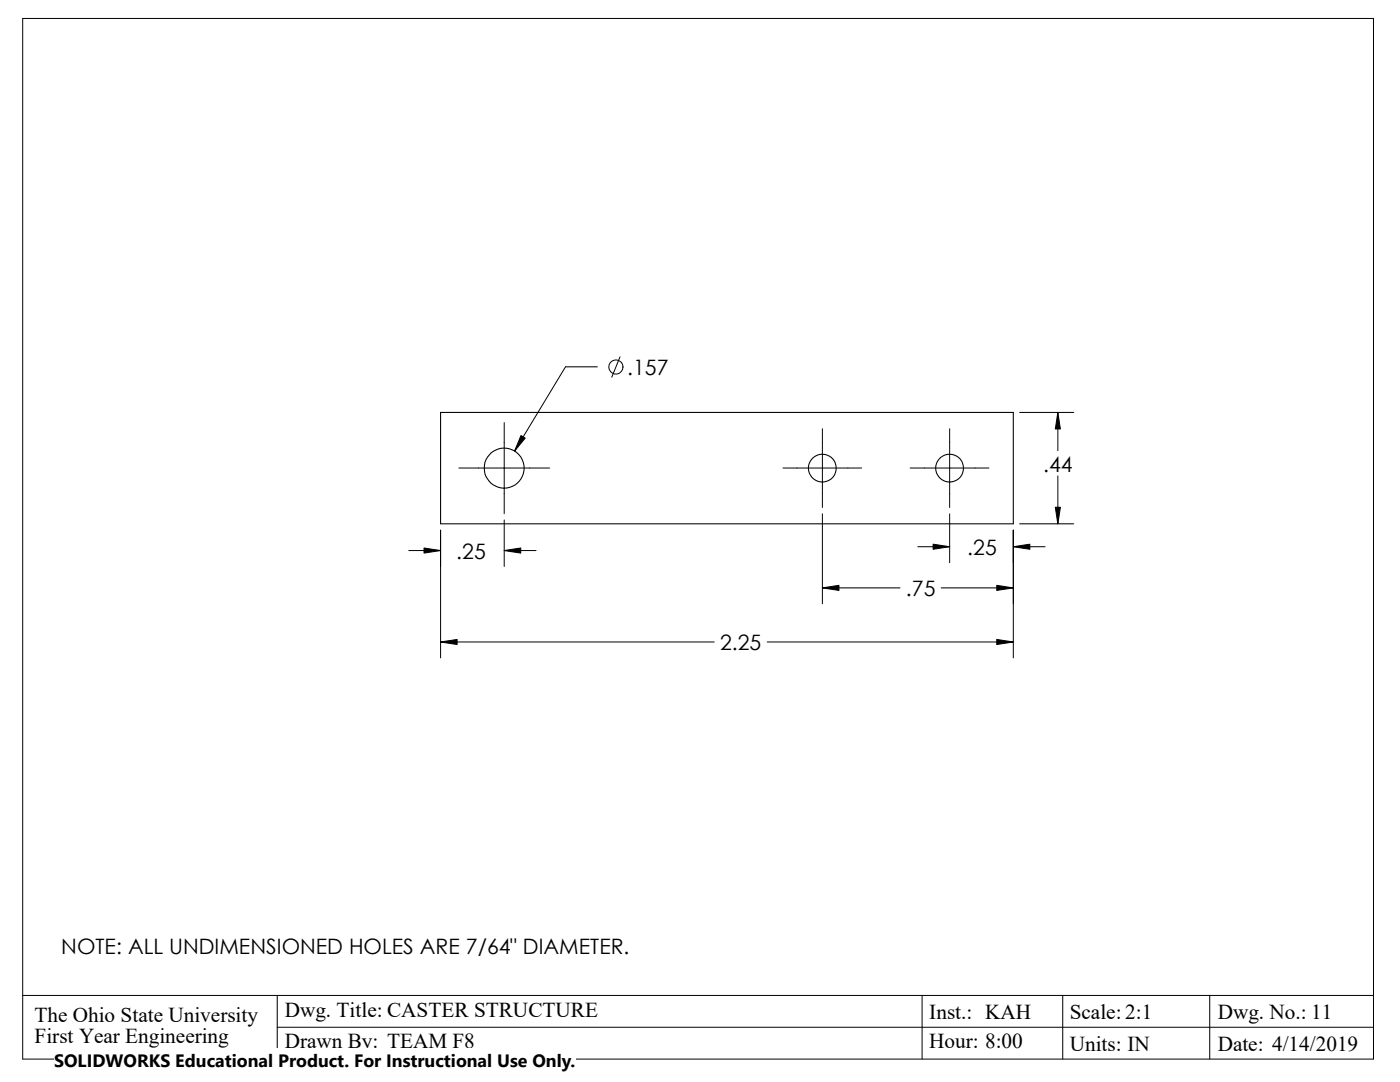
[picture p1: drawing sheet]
<svg xmlns="http://www.w3.org/2000/svg" width="279mm" height="216mm" viewBox="0 0 279 216" stroke-linecap="round" stroke-linejoin="round" font-family="sans-serif">
<defs><g id="words">
<g font-size="4.2">
<text x="125.2" y="74.8">.157</text>
<text x="208.2" y="94.1">.44</text>
<text x="91" y="111.5">.25</text>
<text x="193" y="110.7">.25</text>
<text x="180.8" y="119">.75</text>
<text x="143.7" y="129.8">2.25</text>
<text x="12.2" y="190.3">NOTE: ALL UNDIMENSIONED HOLES ARE 7/64&quot; DIAMETER.</text>
<text x="6.9" y="203.9">The Ohio State University</text>
<text x="56.9" y="202.9">Dwg. Title: CASTER STRUCTURE</text>
<text x="185.5" y="203.2">Inst.: KAH</text>
<text x="213.5" y="203.2">Scale: 2:1</text>
<text x="243.1" y="203.2">Dwg. No.: 11</text>
<text x="6.9" y="208.1">First Year Engineering</text>
<text x="56.9" y="209.2">Drawn By: TEAM F8</text>
<text x="185.5" y="209.2">Hour: 8:00</text>
<text x="213.5" y="209.6">Units: IN</text>
<text x="243" y="209.6">Date: 4/14/2019</text>
</g>
<text font-size="3.6" x="10.8" y="213">SOLIDWORKS Educational Product. For Instructional Use Only.</text>
</g></defs>
<g fill="none" stroke="#000" stroke-width=".2">
<path d="M4.5 3.7h269.6v207.6h-269.6zM119.2 73.2h-6.3l-10.2 16.8M123.7 71.2l-1.6 4.1M91.6 93.4h18.1M100.6 84.3v18.2M156.3 93.4h15.7M164.1 85.6v15.7M181.7 93.4h15.7M189.5 85.6v15.7M203.5 82.3h10.8M211.1 82.3v7.6M211.1 95v9.5"/>
<path d="M81.6 109.9h6.3M87.9 105.8v25.5M100.6 103.8v9.2M100.6 109.9h6.4M164.1 102.5v18M164.1 117.3h15.5M183.2 109.1h6.3M187.8 117.3h14.4M189.5 102.5v9.8M202.2 105.8v25.5M202.2 109.1h6.4M203.5 104.5h10.8"/>
<path d="M87.9 128.1h54.6M153.1 128.1h49.1M4.5 198.6h269.6M55.3 198.6v12.7M184 198.6v12.7M212.1 198.6v12.7M241.4 198.6v12.7M55.3 205h218.8"/>
<circle cx="122.9" cy="73.2" r="1.41"/>
</g>
<g fill="none" stroke="#000" stroke-width=".21">
<path d="M87.9 82.3h114.3v22.2h-114.3z"/>
<circle cx="100.6" cy="93.4" r="4"/>
<circle cx="164.1" cy="93.4" r="2.78"/>
<circle cx="189.5" cy="93.4" r="2.78"/>
</g>
<path d="M104 86.9l.8 .5-2.1 2.6zM211.1 82.3l.5 3.3h-1zM84.6 109.3l3.3 .6-3.3 .5zM100.6 109.9l3.3-.6v1.1zM164.1 117.3l3.3-.5v1zM186.2 108.6l3.3 .5-3.3 .5zM202.2 109.1l3.3-.5v1zM198.9 116.8l3.3 .5-3.3 .5zM210.6 101.2h1l-.5 3.3zM87.9 128.1l3.3-.5v1zM198.9 127.6l3.3 .5-3.3 .5z" fill="#000" stroke="#000" stroke-width=".2"/>
<path d="M10.8 209.2h104.1v6.7h-104.1z" fill="#fff"/>
<use href="#words"/>
</svg>
